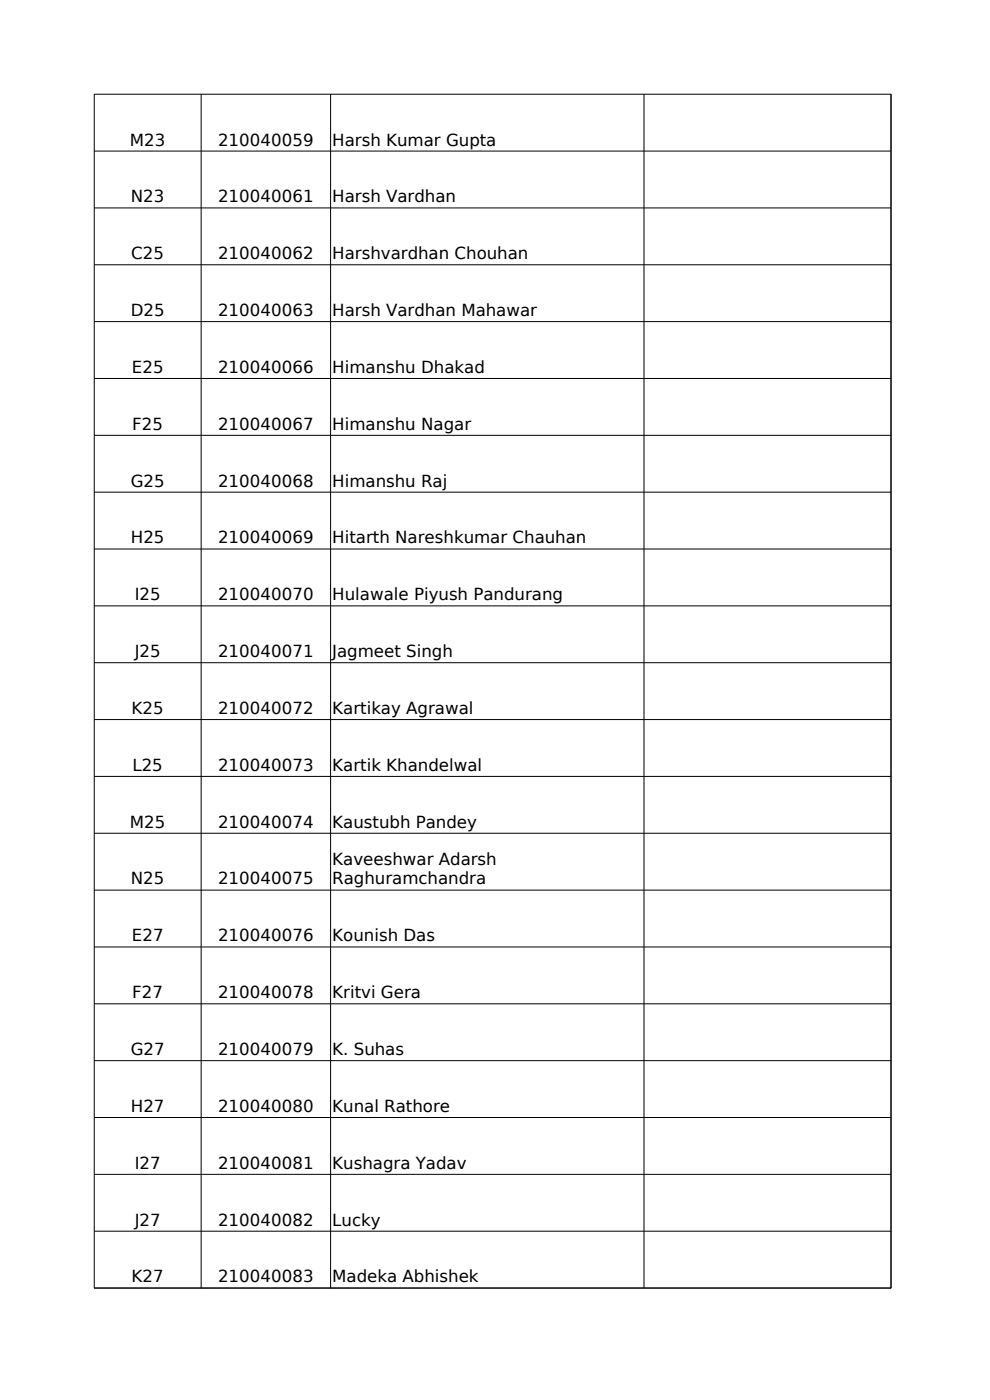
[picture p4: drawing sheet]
<svg xmlns="http://www.w3.org/2000/svg" width="210mm" height="297mm" viewBox="0 0 210 297" stroke-linecap="round" stroke-linejoin="round" font-family="sans-serif">
<defs><g id="words">
<g font-size="3.5">
<text x="27.5" y="30.9">M23</text>
<text x="46.2" y="30.9">210040059</text>
<text x="70.5" y="30.9">Harsh Kumar Gupta</text>
<text x="27.8" y="42.9">N23</text>
<text x="46.2" y="42.9">210040061</text>
<text x="70.5" y="42.9">Harsh Vardhan</text>
<text x="27.8" y="55">C25</text>
<text x="46.2" y="55">210040062</text>
<text x="70.5" y="55">Harshvardhan Chouhan</text>
<text x="27.7" y="67">D25</text>
<text x="46.2" y="67">210040063</text>
<text x="70.5" y="67">Harsh Vardhan Mahawar</text>
<text x="28" y="79.1">E25</text>
<text x="46.2" y="79.1">210040066</text>
<text x="70.5" y="79.1">Himanshu Dhakad</text>
<text x="28.1" y="91.2">F25</text>
<text x="46.2" y="91.2">210040067</text>
<text x="70.5" y="91.2">Himanshu Nagar</text>
<text x="27.7" y="103.2">G25</text>
<text x="46.2" y="103.2">210040068</text>
<text x="70.5" y="103.2">Himanshu Raj</text>
<text x="27.8" y="115.3">H25</text>
<text x="46.2" y="115.3">210040069</text>
<text x="70.5" y="115.3">Hitarth Nareshkumar Chauhan</text>
<text x="28.6" y="127.4">I25</text>
<text x="46.2" y="127.4">210040070</text>
<text x="70.5" y="127.4">Hulawale Piyush Pandurang</text>
<text x="28.6" y="139.4">J25</text>
<text x="46.2" y="139.4">210040071</text>
<text x="70.5" y="139.4">Jagmeet Singh</text>
<text x="27.9" y="151.5">K25</text>
<text x="46.2" y="151.5">210040072</text>
<text x="70.5" y="151.5">Kartikay Agrawal</text>
<text x="28.1" y="163.5">L25</text>
<text x="46.2" y="163.5">210040073</text>
<text x="70.5" y="163.5">Kartik Khandelwal</text>
<text x="27.5" y="175.6">M25</text>
<text x="46.2" y="175.6">210040074</text>
<text x="70.5" y="175.6">Kaustubh Pandey</text>
<text x="70.5" y="183.5">Kaveeshwar Adarsh</text>
<text x="27.8" y="187.6">N25</text>
<text x="46.2" y="187.6">210040075</text>
<text x="70.5" y="187.6">Raghuramchandra</text>
<text x="28" y="199.7">E27</text>
<text x="46.2" y="199.7">210040076</text>
<text x="70.5" y="199.7">Kounish Das</text>
<text x="28.1" y="211.8">F27</text>
<text x="46.2" y="211.8">210040078</text>
<text x="70.5" y="211.8">Kritvi Gera</text>
<text x="27.7" y="223.8">G27</text>
<text x="46.2" y="223.8">210040079</text>
<text x="70.5" y="223.8">K. Suhas</text>
<text x="27.8" y="235.9">H27</text>
<text x="46.2" y="235.9">210040080</text>
<text x="70.5" y="235.9">Kunal Rathore</text>
<text x="28.6" y="247.9">I27</text>
<text x="46.2" y="247.9">210040081</text>
<text x="70.5" y="247.9">Kushagra Yadav</text>
<text x="28.6" y="260">J27</text>
<text x="46.2" y="260">210040082</text>
<text x="70.5" y="260">Lucky</text>
<text x="27.9" y="272.1">K27</text>
<text x="46.2" y="272.1">210040083</text>
<text x="70.5" y="272.1">Madeka Abhishek</text>
</g>
</g></defs>
<g fill="none" stroke="#000" stroke-width=".21">
<path d="M42.7 20v253.3M70.1 20v253.3M136.6 20v253.3M20 32.1h169M20 44.1h169M20 56.2h169M20 68.2h169M20 80.3h169M20 92.4h169M20 104.4h169M20 116.5h169M20 128.5h169"/>
<path d="M20 140.6h169M20 152.7h169M20 164.7h169M20 176.8h169M20 188.8h169M20 200.9h169M20 213h169M20 225h169M20 237.1h169M20 249.1h169M20 261.2h169M20 273.3h169"/>
<path d="M20 273.3v-253.3h169v253.3"/>
</g>
<use href="#words"/>
</svg>
